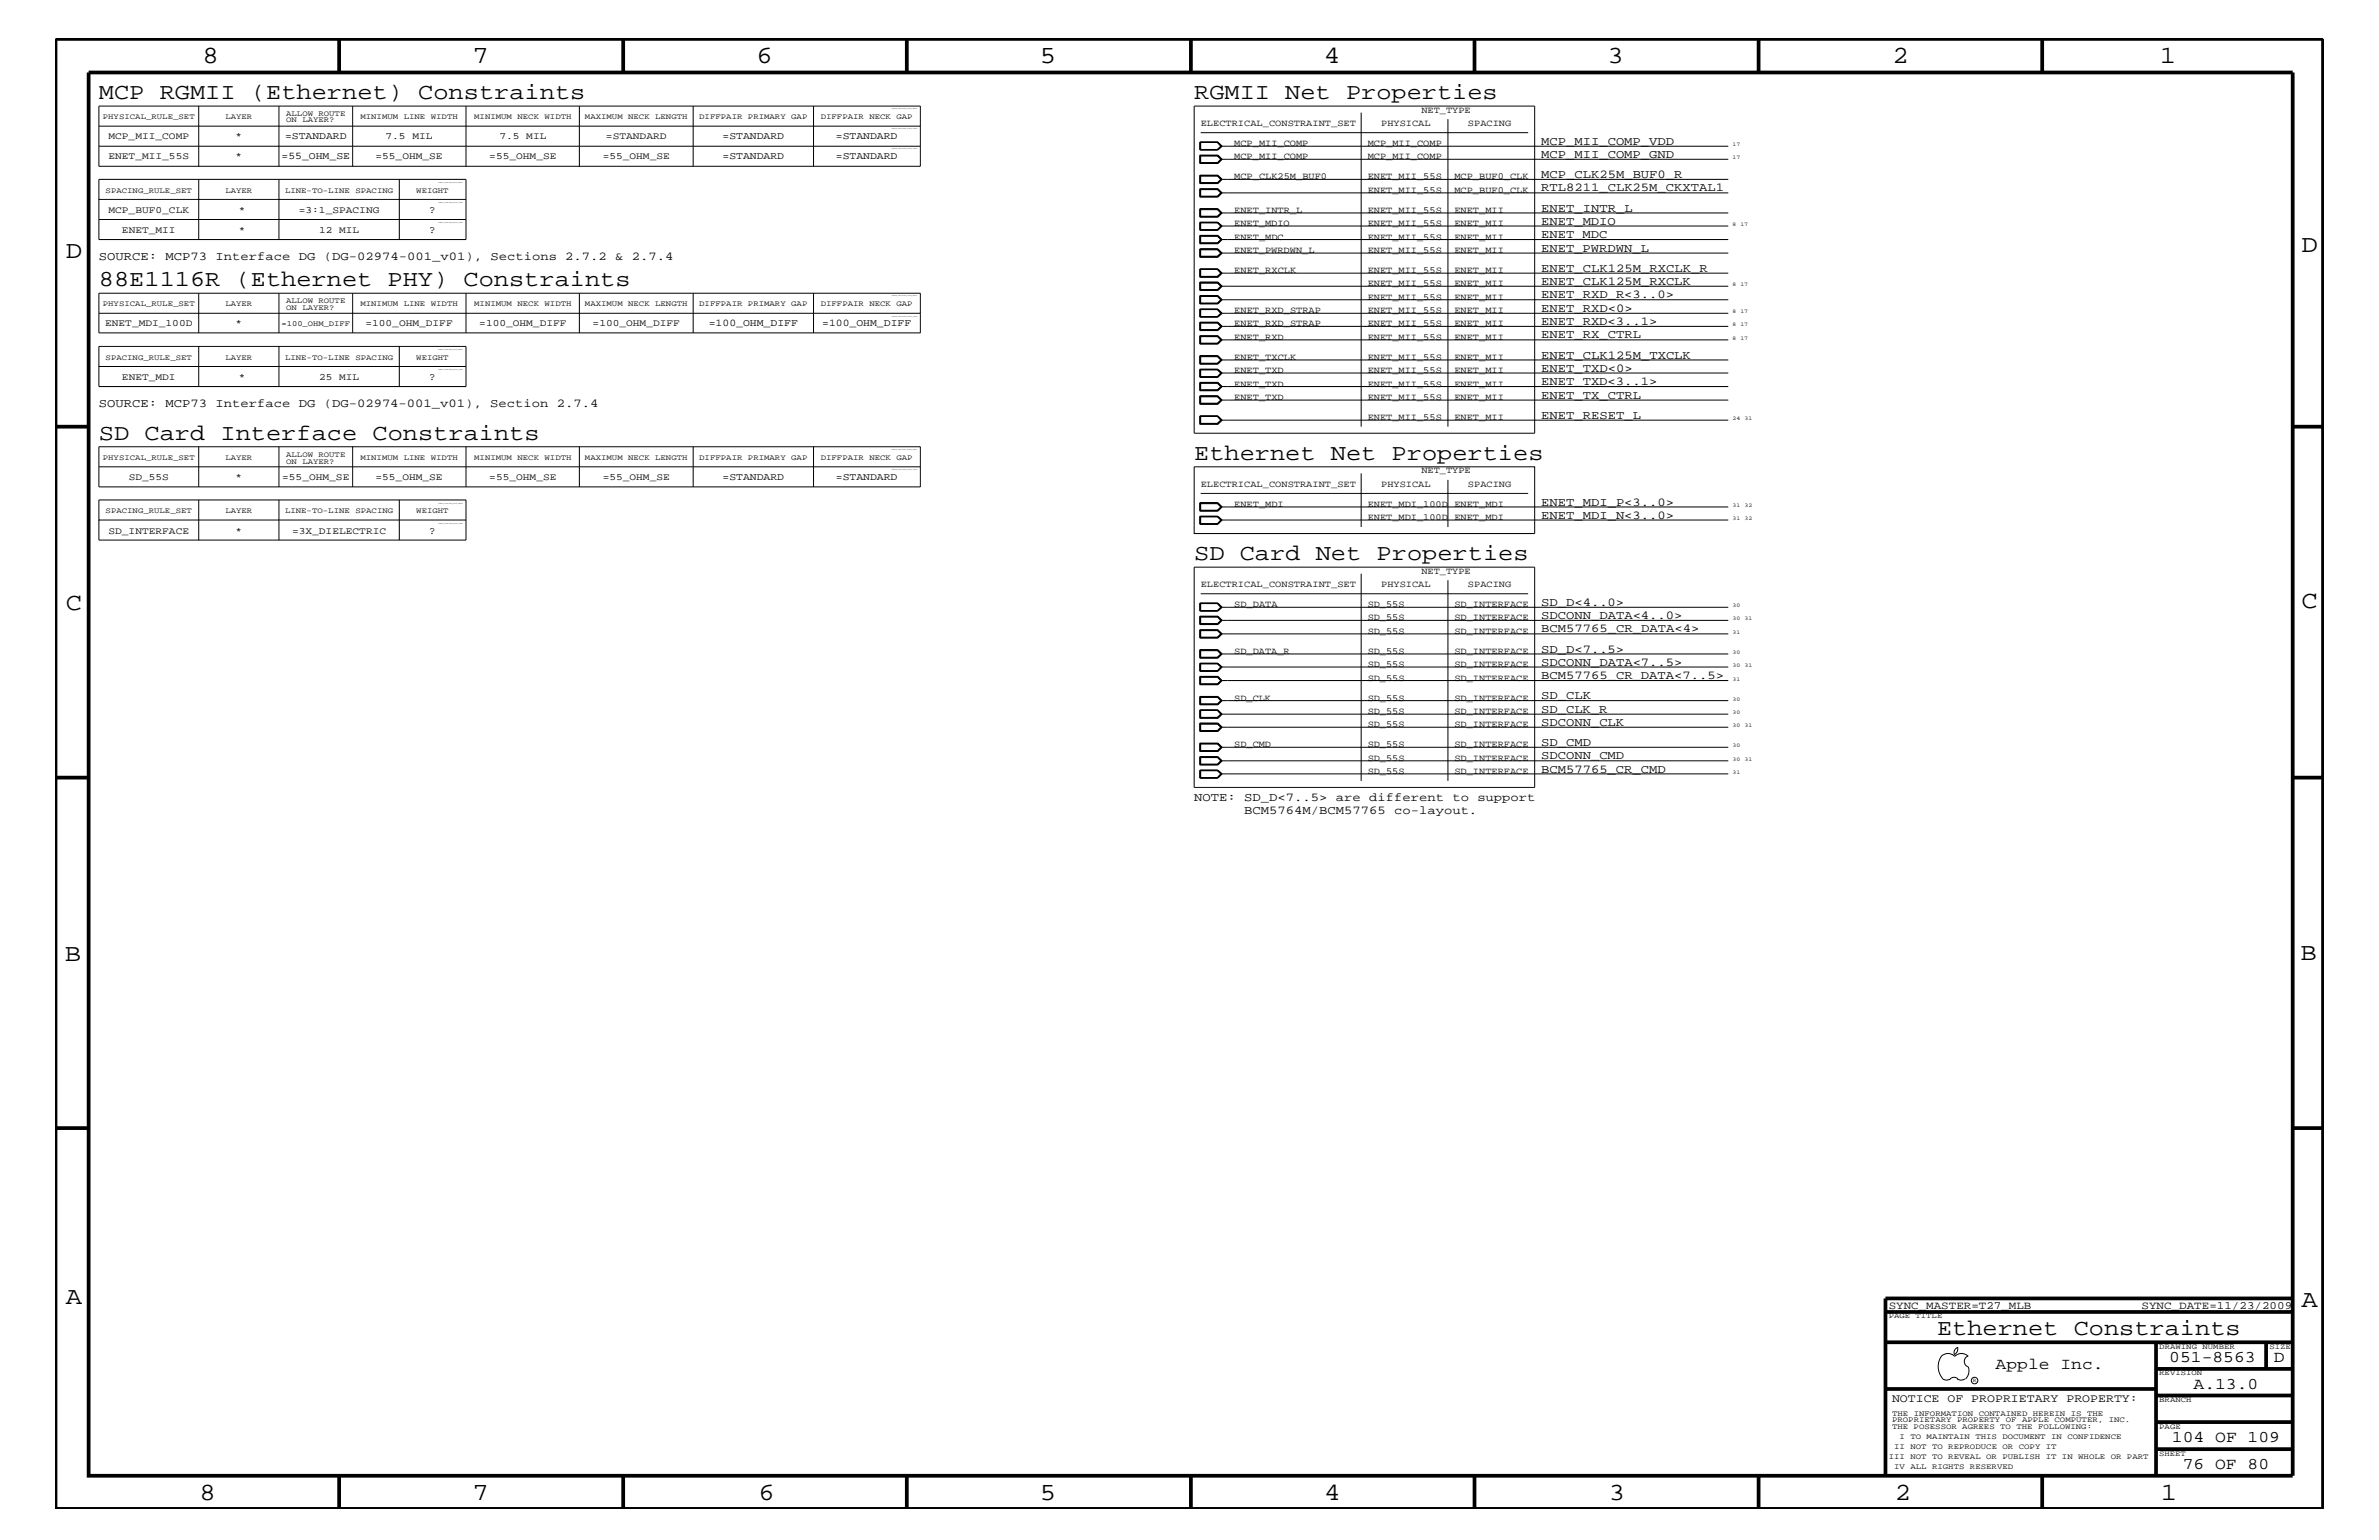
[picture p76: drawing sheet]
<svg xmlns="http://www.w3.org/2000/svg" width="432mm" height="279mm" viewBox="0 0 432 279" stroke-linecap="round" stroke-linejoin="round" font-family="sans-serif">
<defs><g id="words">
<g font-size="4.5">
<text x="36.7" y="11.5">8</text>
<text x="85.8" y="11.5">7</text>
<text x="137.3" y="11.5">6</text>
<text x="188.7" y="11.5">5</text>
<text x="240.3" y="11.5">4</text>
<text x="291.8" y="11.5">3</text>
<text x="343.5" y="11.5">2</text>
<text x="392" y="11.5">1</text>
<text x="11.9" y="46.8">D</text>
<text x="417.7" y="45.7">D</text>
<text x="11.9" y="110.6">C</text>
<text x="417.7" y="110.3">C</text>
<text x="11.8" y="174.3">B</text>
<text x="417.6" y="174.2">B</text>
<text x="11.9" y="236.7">A</text>
<text x="417.7" y="237.1">A</text>
<text x="36.2" y="272.1">8</text>
<text x="85.8" y="272.1">7</text>
<text x="137.7" y="272.1">6</text>
<text x="188.7" y="272.1">5</text>
<text x="240.4" y="272.1">4</text>
<text x="292" y="272.1">3</text>
<text x="343.9" y="272.1">2</text>
<text x="392.2" y="272.1">1</text>
</g>
<g font-size="4.1">
<text x="17.9" y="18">MCP RGMII (Ethernet) Constraints</text>
<text x="216.7" y="18">RGMII Net Properties</text>
<text x="17.9" y="51.9">88E1116R (Ethernet PHY) Constraints</text>
<text x="17.9" y="79.9">SD Card Interface Constraints</text>
<text x="216.7" y="83.5">Ethernet Net Properties</text>
<text x="216.7" y="101.6">SD Card Net Properties</text>
<text x="351.6" y="242.3">Ethernet Constraints</text>
</g>
<g font-size="3">
<text x="362.2" y="248.4">Apple Inc.</text>
<text x="393.7" y="247.1">051-8563</text>
<text x="398.1" y="252">A.13.0</text>
<text x="412.7" y="247.1">D</text>
<text x="394.2" y="261.6">104 OF 109</text>
<text x="396.2" y="266.6">76 OF 80</text>
</g>
<g font-size="2.2">
<text x="279.7" y="26.3">MCP_MII_COMP_VDD</text>
<text x="279.7" y="28.6">MCP_MII_COMP_GND</text>
<text x="279.7" y="34.7">RTL8211_CLK25M_CKXTAL1</text>
<text x="279.7" y="32.3">MCP_CLK25M_BUF0_R</text>
<text x="279.7" y="40.8">ENET_MDIO</text>
<text x="279.7" y="38.4">ENET_INTR_L</text>
<text x="17.9" y="47.1">SOURCE: MCP73 Interface DG (DG-02974-001_v01), Sections 2.7.2 &amp; 2.7.4</text>
<text x="279.7" y="43.2">ENET_MDC</text>
<text x="279.7" y="45.7">ENET_PWRDWN_L</text>
<text x="279.7" y="49.3">ENET_CLK125M_RXCLK_R</text>
<text x="279.7" y="51.7">ENET_CLK125M_RXCLK</text>
<text x="279.7" y="59">ENET_RXD&lt;3..1&gt;</text>
<text x="279.7" y="54.1">ENET_RXD_R&lt;3..0&gt;</text>
<text x="279.7" y="56.6">ENET_RXD&lt;0&gt;</text>
<text x="279.7" y="61.4">ENET_RX_CTRL</text>
<text x="279.7" y="65.1">ENET_CLK125M_TXCLK</text>
<text x="279.7" y="67.5">ENET_TXD&lt;0&gt;</text>
<text x="279.7" y="69.9">ENET_TXD&lt;3..1&gt;</text>
<text x="17.9" y="73.8">SOURCE: MCP73 Interface DG (DG-02974-001_v01), Section 2.7.4</text>
<text x="279.7" y="76">ENET_RESET_L</text>
<text x="279.7" y="72.3">ENET_TX_CTRL</text>
<text x="279.7" y="94.2">ENET_MDI_N&lt;3..0&gt;</text>
<text x="279.7" y="91.7">ENET_MDI_P&lt;3..0&gt;</text>
<text x="279.7" y="112.3">SDCONN_DATA&lt;4..0&gt;</text>
<text x="279.7" y="109.9">SD_D&lt;4..0&gt;</text>
<text x="279.7" y="114.8">BCM57765_CR_DATA&lt;4&gt;</text>
<text x="279.7" y="118.4">SD_D&lt;7..5&gt;</text>
<text x="279.7" y="120.8">SDCONN_DATA&lt;7..5&gt;</text>
<text x="279.7" y="123.2">BCM57765_CR_DATA&lt;7..5&gt;</text>
<text x="279.7" y="126.9">SD_CLK</text>
<text x="279.7" y="131.7">SDCONN_CLK</text>
<text x="279.7" y="129.3">SD_CLK_R</text>
<text x="279.7" y="137.8">SDCONN_CMD</text>
<text x="279.7" y="135.3">SD_CMD</text>
<text x="279.7" y="140.2">BCM57765_CR_CMD</text>
<text x="216.7" y="145.3">NOTE: SD_D&lt;7..5&gt; are different to support</text>
<text x="225.8" y="147.7">BCM5764M/BCM57765 co-layout.</text>
</g>
<text font-size="2.1" x="343.4" y="254.4">NOTICE OF PROPRIETARY PROPERTY:</text>
<g font-size="2">
<text x="342.8" y="237.4">SYNC_MASTER=T27_MLB</text>
<text x="388.7" y="237.4">SYNC_DATE=11/23/2009</text>
</g>
<g font-size="1.9">
<text x="51.1" y="28.9">=55_OHM_SE</text>
<text x="51.7" y="25.3">=STANDARD</text>
<text x="131.1" y="28.9">=STANDARD</text>
<text x="131.1" y="25.3">=STANDARD</text>
<text x="151.7" y="28.9">=STANDARD</text>
<text x="151.7" y="25.3">=STANDARD</text>
<text x="77.9" y="38.6">?</text>
<text x="77.9" y="42.3">?</text>
<text x="128.7" y="59.2">=100_OHM_DIFF</text>
<text x="149.2" y="59.2">=100_OHM_DIFF</text>
<text x="77.9" y="68.9">?</text>
<text x="131.1" y="87.1">=STANDARD</text>
<text x="151.7" y="87.1">=STANDARD</text>
<text x="77.9" y="96.8">?</text>
</g>
<g font-size="1.8">
<text x="19.7" y="28.9">ENET_MII_55S</text>
<text x="19.7" y="25.3">MCP_MII_COMP</text>
<text x="42.8" y="28.9">*</text>
<text x="42.8" y="25.3">*</text>
<text x="68.2" y="28.9">=55_OHM_SE</text>
<text x="70" y="25.3">7.5 MIL</text>
<text x="88.8" y="28.9">=55_OHM_SE</text>
<text x="90.6" y="25.3">7.5 MIL</text>
<text x="109.4" y="28.9">=55_OHM_SE</text>
<text x="110" y="25.3">=STANDARD</text>
<text x="19.7" y="38.6">MCP_BUF0_CLK</text>
<text x="43.3" y="38.6">*</text>
<text x="54.2" y="38.6">=3:1_SPACING</text>
<text x="22.1" y="42.3">ENET_MII</text>
<text x="43.3" y="42.3">*</text>
<text x="57.9" y="42.3">12 MIL</text>
<text x="19.1" y="59.2">ENET_MDI_100D</text>
<text x="42.8" y="59.2">*</text>
<text x="66.3" y="59.2">=100_OHM_DIFF</text>
<text x="87" y="59.2">=100_OHM_DIFF</text>
<text x="107.6" y="59.2">=100_OHM_DIFF</text>
<text x="22.1" y="68.9">ENET_MDI</text>
<text x="43.3" y="68.9">*</text>
<text x="57.9" y="68.9">25 MIL</text>
<text x="23.4" y="87.1">SD_55S</text>
<text x="42.8" y="87.1">*</text>
<text x="51.2" y="87.1">=55_OHM_SE</text>
<text x="68.2" y="87.1">=55_OHM_SE</text>
<text x="88.8" y="87.1">=55_OHM_SE</text>
<text x="109.4" y="87.1">=55_OHM_SE</text>
<text x="19.7" y="96.8">SD_INTERFACE</text>
<text x="42.8" y="96.8">*</text>
<text x="53" y="96.8">=3X_DIELECTRIC</text>
</g>
<g font-size="1.7">
<text x="217.9" y="22.9">ELECTRICAL_CONSTRAINT_SET</text>
<text x="250.7" y="22.9">PHYSICAL</text>
<text x="258" y="20.4">NET_TYPE</text>
<text x="266.4" y="22.9">SPACING</text>
<text x="224" y="26.5">MCP_MII_COMP</text>
<text x="224" y="28.9">MCP_MII_COMP</text>
<text x="248.2" y="26.5">MCP_MII_COMP</text>
<text x="248.2" y="28.9">MCP_MII_COMP</text>
<text x="224" y="32.5">MCP_CLK25M_BUF0</text>
<text x="248.2" y="32.5">ENET_MII_55S</text>
<text x="248.2" y="35">ENET_MII_55S</text>
<text x="264" y="35">MCP_BUF0_CLK</text>
<text x="264" y="32.5">MCP_BUF0_CLK</text>
<text x="224" y="41">ENET_MDIO</text>
<text x="224" y="38.6">ENET_INTR_L</text>
<text x="248.2" y="41">ENET_MII_55S</text>
<text x="248.2" y="38.6">ENET_MII_55S</text>
<text x="264" y="41">ENET_MII</text>
<text x="264" y="38.6">ENET_MII</text>
<text x="224" y="43.5">ENET_MDC</text>
<text x="224" y="45.9">ENET_PWRDWN_L</text>
<text x="248.2" y="43.5">ENET_MII_55S</text>
<text x="248.2" y="45.9">ENET_MII_55S</text>
<text x="264" y="43.5">ENET_MII</text>
<text x="264" y="45.9">ENET_MII</text>
<text x="224" y="49.6">ENET_RXCLK</text>
<text x="248.2" y="51.9">ENET_MII_55S</text>
<text x="248.2" y="49.6">ENET_MII_55S</text>
<text x="264" y="51.9">ENET_MII</text>
<text x="264" y="49.6">ENET_MII</text>
<text x="224" y="59.2">ENET_RXD_STRAP</text>
<text x="224" y="56.8">ENET_RXD_STRAP</text>
<text x="248.2" y="54.4">ENET_MII_55S</text>
<text x="248.2" y="56.8">ENET_MII_55S</text>
<text x="248.2" y="59.2">ENET_MII_55S</text>
<text x="264" y="59.2">ENET_MII</text>
<text x="264" y="54.4">ENET_MII</text>
<text x="264" y="56.8">ENET_MII</text>
<text x="224" y="65.3">ENET_TXCLK</text>
<text x="224" y="61.7">ENET_RXD</text>
<text x="248.2" y="61.7">ENET_MII_55S</text>
<text x="248.2" y="65.3">ENET_MII_55S</text>
<text x="264" y="61.7">ENET_MII</text>
<text x="264" y="65.3">ENET_MII</text>
<text x="224" y="67.7">ENET_TXD</text>
<text x="224" y="70.1">ENET_TXD</text>
<text x="248.2" y="67.7">ENET_MII_55S</text>
<text x="248.2" y="70.1">ENET_MII_55S</text>
<text x="264" y="67.7">ENET_MII</text>
<text x="264" y="70.1">ENET_MII</text>
<text x="224" y="72.6">ENET_TXD</text>
<text x="248.2" y="72.6">ENET_MII_55S</text>
<text x="248.2" y="76.2">ENET_MII_55S</text>
<text x="264" y="72.6">ENET_MII</text>
<text x="264" y="76.2">ENET_MII</text>
<text x="217.9" y="88.3">ELECTRICAL_CONSTRAINT_SET</text>
<text x="250.7" y="88.3">PHYSICAL</text>
<text x="258" y="85.9">NET_TYPE</text>
<text x="266.4" y="88.3">SPACING</text>
<text x="224" y="92">ENET_MDI</text>
<text x="248.2" y="94.3">ENET_MDI_100D</text>
<text x="248.2" y="92">ENET_MDI_100D</text>
<text x="264" y="94.3">ENET_MDI</text>
<text x="264" y="92">ENET_MDI</text>
<text x="217.9" y="106.5">ELECTRICAL_CONSTRAINT_SET</text>
<text x="250.7" y="106.5">PHYSICAL</text>
<text x="258" y="104.1">NET_TYPE</text>
<text x="266.4" y="106.5">SPACING</text>
<text x="224" y="110.2">SD_DATA</text>
<text x="248.2" y="112.6">SD_55S</text>
<text x="248.2" y="110.2">SD_55S</text>
<text x="264" y="112.6">SD_INTERFACE</text>
<text x="264" y="110.2">SD_INTERFACE</text>
<text x="224" y="118.6">SD_DATA_R</text>
<text x="248.2" y="115">SD_55S</text>
<text x="248.2" y="118.6">SD_55S</text>
<text x="264" y="115">SD_INTERFACE</text>
<text x="264" y="118.6">SD_INTERFACE</text>
<text x="248.2" y="121">SD_55S</text>
<text x="248.2" y="123.5">SD_55S</text>
<text x="264" y="121">SD_INTERFACE</text>
<text x="264" y="123.5">SD_INTERFACE</text>
<text x="224" y="127.1">SD_CLK</text>
<text x="248.2" y="127.1">SD_55S</text>
<text x="248.2" y="131.9">SD_55S</text>
<text x="248.2" y="129.6">SD_55S</text>
<text x="264" y="127.1">SD_INTERFACE</text>
<text x="264" y="131.9">SD_INTERFACE</text>
<text x="264" y="129.6">SD_INTERFACE</text>
<text x="224" y="135.6">SD_CMD</text>
<text x="248.2" y="135.6">SD_55S</text>
<text x="264" y="135.6">SD_INTERFACE</text>
<text x="248.2" y="138">SD_55S</text>
<text x="248.2" y="140.4">SD_55S</text>
<text x="264" y="138">SD_INTERFACE</text>
<text x="264" y="140.4">SD_INTERFACE</text>
</g>
<g font-size="1.4">
<text x="18.7" y="21.6">PHYSICAL_RULE_SET</text>
<text x="40.9" y="21.6">LAYER</text>
<text x="51.9" y="21">ALLOW ROUTE</text>
<text x="51.9" y="22.2">ON LAYER?</text>
<text x="65.4" y="21.6">MINIMUM LINE WIDTH</text>
<text x="86.1" y="21.6">MINIMUM NECK WIDTH</text>
<text x="106.2" y="21.6">MAXIMUM NECK LENGTH</text>
<text x="126.9" y="21.6">DIFFPAIR PRIMARY GAP</text>
<text x="149" y="21.6">DIFFPAIR NECK GAP</text>
<text x="19.2" y="35">SPACING_RULE_SET</text>
<text x="40.9" y="35">LAYER</text>
<text x="51.7" y="35">LINE-TO-LINE SPACING</text>
<text x="75.6" y="35">WEIGHT</text>
<text x="18.7" y="55.6">PHYSICAL_RULE_SET</text>
<text x="40.9" y="55.6">LAYER</text>
<text x="51.1" y="59.2">=100_OHM_DIFF</text>
<text x="51.9" y="55">ALLOW ROUTE</text>
<text x="51.9" y="56.2">ON LAYER?</text>
<text x="65.4" y="55.6">MINIMUM LINE WIDTH</text>
<text x="86.1" y="55.6">MINIMUM NECK WIDTH</text>
<text x="106.2" y="55.6">MAXIMUM NECK LENGTH</text>
<text x="126.9" y="55.6">DIFFPAIR PRIMARY GAP</text>
<text x="149" y="55.6">DIFFPAIR NECK GAP</text>
<text x="19.2" y="65.3">SPACING_RULE_SET</text>
<text x="40.9" y="65.3">LAYER</text>
<text x="51.7" y="65.3">LINE-TO-LINE SPACING</text>
<text x="75.6" y="65.3">WEIGHT</text>
<text x="18.7" y="83.5">PHYSICAL_RULE_SET</text>
<text x="40.9" y="83.5">LAYER</text>
<text x="51.9" y="82.8">ALLOW ROUTE</text>
<text x="65.4" y="83.5">MINIMUM LINE WIDTH</text>
<text x="86.1" y="83.5">MINIMUM NECK WIDTH</text>
<text x="106.2" y="83.5">MAXIMUM NECK LENGTH</text>
<text x="126.9" y="83.5">DIFFPAIR PRIMARY GAP</text>
<text x="149" y="83.5">DIFFPAIR NECK GAP</text>
<text x="51.9" y="84.1">ON LAYER?</text>
<text x="19.2" y="93.2">SPACING_RULE_SET</text>
<text x="40.9" y="93.2">LAYER</text>
<text x="51.7" y="93.2">LINE-TO-LINE SPACING</text>
<text x="75.6" y="93.2">WEIGHT</text>
<text x="342.8" y="239.2">PAGE TITLE</text>
<text x="391.9" y="244.7">DRAWING NUMBER</text>
<text x="411.9" y="244.7">SIZE</text>
<text x="391.9" y="249.5">REVISION</text>
<text x="343.4" y="256.8">THE INFORMATION CONTAINED HEREIN IS THE</text>
<text x="391.9" y="254.4">BRANCH</text>
<text x="343.4" y="259.3">THE POSESSOR AGREES TO THE FOLLOWING:</text>
<text x="343.4" y="258">PROPRIETARY PROPERTY OF APPLE COMPUTER, INC.</text>
<text x="343.8" y="262.9">II NOT TO REPRODUCE OR COPY IT</text>
<text x="344.8" y="261.1">I TO MAINTAIN THIS DOCUMENT IN CONFIDENCE</text>
<text x="391.9" y="259.3">PAGE</text>
<text x="342.8" y="264.7">III NOT TO REVEAL OR PUBLISH IT IN WHOLE OR PART</text>
<text x="343.8" y="266.6">IV ALL RIGHTS RESERVED</text>
<text x="391.9" y="264.1">SHEET</text>
</g>
<g font-size="1">
<text x="314.5" y="26.5">17</text>
<text x="314.5" y="28.9">17</text>
<text x="314.5" y="41">8</text>
<text x="315.9" y="41">17</text>
<text x="314.5" y="51.9">8</text>
<text x="315.9" y="51.9">17</text>
<text x="314.5" y="59.2">8</text>
<text x="314.5" y="56.8">8</text>
<text x="315.9" y="59.2">17</text>
<text x="315.9" y="56.8">17</text>
<text x="314.5" y="61.7">8</text>
<text x="315.9" y="61.7">17</text>
<text x="314.5" y="76.2">24</text>
<text x="316.7" y="76.2">31</text>
<text x="314.5" y="94.3">31</text>
<text x="314.5" y="92">31</text>
<text x="316.7" y="94.3">32</text>
<text x="316.7" y="92">32</text>
<text x="314.5" y="112.6">30</text>
<text x="314.5" y="110.2">30</text>
<text x="316.7" y="112.6">31</text>
<text x="314.5" y="115">31</text>
<text x="314.5" y="118.6">30</text>
<text x="314.5" y="121">30</text>
<text x="314.5" y="123.5">31</text>
<text x="316.7" y="121">31</text>
<text x="314.5" y="127.1">30</text>
<text x="314.5" y="131.9">30</text>
<text x="314.5" y="129.6">30</text>
<text x="316.7" y="131.9">31</text>
<text x="314.5" y="135.6">30</text>
<text x="314.5" y="138">30</text>
<text x="314.5" y="140.4">31</text>
<text x="316.7" y="138">31</text>
<text x="358.1" y="250.7">R</text>
</g>
<g font-size=".3">
<text x="161.9" y="23.5">TABLE_PHYSICAL_RULE_ITEM</text>
<text x="161.9" y="19.8">TABLE_PHYSICAL_RULE_HEAD</text>
<text x="161.9" y="27.1">TABLE_PHYSICAL_RULE_ITEM</text>
<text x="79.6" y="33.1">TABLE_SPACING_RULE_HEAD</text>
<text x="79.6" y="36.8">TABLE_SPACING_RULE_ITEM</text>
<text x="79.6" y="40.4">TABLE_SPACING_RULE_ITEM</text>
<text x="161.9" y="53.8">TABLE_PHYSICAL_RULE_HEAD</text>
<text x="161.9" y="57.4">TABLE_PHYSICAL_RULE_ITEM</text>
<text x="79.6" y="63.4">TABLE_SPACING_RULE_HEAD</text>
<text x="79.6" y="67.1">TABLE_SPACING_RULE_ITEM</text>
<text x="161.9" y="81.6">TABLE_PHYSICAL_RULE_HEAD</text>
<text x="161.9" y="85.3">TABLE_PHYSICAL_RULE_ITEM</text>
<text x="79.6" y="91.4">TABLE_SPACING_RULE_HEAD</text>
<text x="79.6" y="95">TABLE_SPACING_RULE_ITEM</text>
</g>
</g></defs>
<g fill="none" stroke="#000" stroke-width=".18">
<path d="M17.9 19.2h149.1v11h-149.1zM36.1 19.2v11M50.6 19.2v11M64 19.2v11M84.6 19.2v11M105.2 19.2v11M125.8 19.2v11M147.7 19.2v11M216.7 19.2h61.9v59.4h-61.9zM17.9 36.2v7.3h66.7v-11h-66.7v3.7h66.7M17.9 26.5h149.1M17.9 39.8h66.7"/>
<path d="M17.9 22.9h149.1M36.1 32.5v11M50.6 32.5v11M72.5 32.5v11M217.8 25.8h3.3l.7 .7-.7 .7h-3.3zM217.8 28.1h3.3l.7 .8-.7 .8h-3.3zM217.8 31.8h3.3l.7 .7-.7 .8h-3.3zM217.8 34.2h3.3l.7 .8-.7 .8h-3.3zM217.8 37.9h3.3l.7 .7-.7 .8h-3.3zM217.8 25.8v1.4M217.8 37.9v1.4h3.2M217.8 38h3.2l.7 .6-.7 .7"/>
<path d="M217.8 27.1h3.2M217.8 25.9h3.2M217.9 25.9v1.2M217.9 28.3h3.1l.6 .6-.6 .6h-3.1zM217.9 31.9h3.1l.6 .6-.6 .6h-3.1zM217.9 34.4h3.1l.6 .6-.6 .6h-3.1zM217.9 38h3.1l.6 .6-.6 .6h-3.1zM217.9 24.1h59.5M221 28.2h-3.2v1.5M221 31.9h-3.2v1.3h3.2M221 34.3h-3.2v1.4h3.2M221 37.9l.7 .7-.7 .7"/>
<path d="M221 34.3l.7 .7-.7 .7M221 31.9l.7 .6-.7 .7M221 28.2l.7 .7-.7 .7h-3.2M221 28.2l.7 .7-.7 .8M221 25.9l.7 .6-.7 .6M221 25.8l.7 .7-.7 .7M221 25.9l.6 .6M221.6 38.6h92.1M221.6 35h92.1M221.6 32.5h92.1M221.6 28.9h92.1M221.6 26.5l-.6 .6"/>
<path d="M221.6 26.5h92.1M247.1 20.4v57M262.8 21.6v55.8M17.9 56.8h149.1M17.9 53.2h149.1v7.2h-149.1zM36.1 53.2v7.2M50.6 53.2v7.2M64 53.2v7.2M84.6 53.2v7.2M105.2 53.2v7.2M125.8 53.2v7.2M147.7 53.2v7.2"/>
<path d="M217.8 40.3h3.3l.7 .7-.7 .8h-3.3zM217.8 42.7h3.3l.7 .8-.7 .7h-3.3zM217.8 45.2h3.3l.7 .7-.7 .8h-3.3zM217.8 48.8h3.3l.7 .8-.7 .7h-3.3zM217.8 51.2h3.3l.7 .7-.7 .8h-3.3zM217.8 53.6h3.3l.7 .8-.7 .7h-3.3zM217.8 56.1h3.3l.7 .7-.7 .7h-3.3zM217.8 58.4h3.3l.7 .8-.7 .8h-3.3zM217.8 40.3v1.5M217.8 45.2v1.4h3.2l.7-.7-.7-.7M217.8 48.8v1.4h3.2l.7-.6-.7-.8M217.8 52.7v-1.4h3.2l.7 .6-.7 .8"/>
<path d="M217.8 56.1v1.4M217.8 57.4h3.2M217.8 56.2h3.2M217.8 51.3h3.2M217.8 50.2h3.2M217.8 48.9h3.2M217.8 46.5h3.2M217.8 45.2h3.2l.7 .7-.7 .6M217.8 41.7h3.2M217.8 40.4h3.2M217.9 40.4v1.3M217.9 42.9h3.1l.6 .6-.6 .6h-3.1z"/>
<path d="M217.9 48.9v1.3M217.9 51.3v1.2h3.1l.6-.6M217.9 53.8h3.1l.6 .6-.6 .6h-3.1zM217.9 56.2v1.2M217.9 58.6h3.1l.6 .6-.6 .6h-3.1zM221 42.8h-3.2v1.3h3.2M221 53.7h-3.2v1.4h3.2M221 58.5h-3.2v1.4h3.2M221 58.5l.7 .7-.7 .7M221 56.2l.7 .6-.7 .6M221 56.1l.7 .7-.7 .7M221 56.2l.6 .6"/>
<path d="M221 53.7l.7 .7-.7 .7M221 51.3l.7 .6-.7 .7h-3.2M221 51.3l.6 .6M221 48.9l.7 .7-.7 .6M221 48.9l.6 .7M221 42.8l.7 .7-.7 .6M221 40.4l.7 .6-.7 .7M221 40.3l.7 .7-.7 .8M221 40.4l.6 .6M221.6 45.9l-.6-.6h-3.1v1.2M221.6 59.2h92.1M221.6 56.8l-.6 .6"/>
<path d="M221.6 56.8h92.1M221.6 54.4h92.1M221.6 51.9h92.1M221.6 49.6l-.6 .6M221.6 49.6h92.1M221.6 45.9l-.6 .6M221.6 45.9h92.1M221.6 43.5h92.1M221.6 41l-.6 .7M221.6 41h92.1M17.9 66.5v3.6h66.7v-7.2h-66.7v3.6h66.7M36.1 62.9v7.2"/>
<path d="M50.6 62.9v7.2M72.5 62.9v7.2M217.8 60.9h3.3l.7 .8-.7 .7h-3.3zM217.8 64.5h3.3l.7 .8-.7 .8h-3.3zM217.8 67h3.3l.7 .7-.7 .7h-3.3zM217.8 69.4h3.3l.7 .7-.7 .8h-3.3zM217.8 71.8h3.3l.7 .8-.7 .7h-3.3zM217.8 75.5h3.3l.7 .7-.7 .8h-3.3zM217.8 64.5v1.5h3.2M217.8 67v1.4M217.8 71.8v1.5h3.2l.7-.7-.7-.8M217.8 75.5v1.4h3.2l.7-.7-.7-.7"/>
<path d="M217.8 76.8h3.2M217.8 75.6h3.2M217.8 73.2h3.2M217.8 71.9h3.2l.7 .7-.7 .6M217.8 68.4h3.2M217.8 67.1h3.2M217.8 64.6h3.2l.7 .7-.7 .7M217.9 61.1h3.1l.6 .6-.6 .6h-3.1zM217.9 64.7h3.1l.6 .6-.6 .6h-3.1zM217.9 67.1v1.3M217.9 69.5h3.1l.6 .6-.6 .6h-3.1zM217.9 75.6v1.2"/>
<path d="M221 61h-3.2v1.3h3.2M221 69.5h-3.2v1.3h3.2M221 75.6l.7 .6-.7 .6M221 75.6l.6 .6M221 69.5l.7 .6-.7 .7M221 67.1l.7 .6-.7 .7M221 67l.7 .7-.7 .7M221 67.1l.6 .6M221 64.5l.7 .8-.7 .7M221 61l.7 .7-.7 .6M221.6 72.6l-.6-.6h-3.1v1.2M221.6 76.2l-.6 .6"/>
<path d="M221.6 76.2h92.1M221.6 70.1h92.1M221.6 72.6l-.6 .6M221.6 72.6h92.1M221.6 67.7l-.6 .7M221.6 67.7h92.1M221.6 65.3h92.1M221.6 61.7h92.1M17.9 94.3v3.7h66.7v-7.3h-66.7v3.6h66.7M17.9 81.1h149.1v7.2h-149.1zM17.9 84.7h149.1M36.1 81.1v7.2"/>
<path d="M36.1 90.7v7.3M50.6 81.1v7.2M50.6 90.7v7.3M64 81.1v7.2M72.5 90.7v7.3M84.6 81.1v7.2M105.2 81.1v7.2M125.8 81.1v7.2M147.7 81.1v7.2M216.7 84.7h61.9v12.1h-61.9zM217.8 91.2h3.3l.7 .8-.7 .7h-3.3zM217.8 93.7h3.3l.7 .6-.7 .8h-3.3z"/>
<path d="M217.8 91.3h3.2l.7 .7-.7 .7M217.8 91.2v1.5h3.2M217.8 93.7v1.4M217.8 95h3.2M217.8 93.8h3.2M217.9 91.4h3.1l.6 .6-.6 .6h-3.1zM217.9 93.8v1.2M217.9 89.5h59.5M221 91.2l.7 .8-.7 .7M221 93.8l.7 .5-.7 .7M221 93.7l.7 .6-.7 .8M221 93.8l.6 .5"/>
<path d="M221.6 92h92.1M221.6 94.3l-.6 .7M221.6 94.3h92.1M247.1 85.9v9.7M262.8 87.1v8.5M216.7 102.9h61.9v40h-61.9zM217.8 109.4h3.3l.7 .8-.7 .7h-3.3zM217.8 111.8h3.3l.7 .8-.7 .7h-3.3zM217.8 114.2h3.3l.7 .8-.7 .8h-3.3zM217.8 117.9h3.3l.7 .7-.7 .8h-3.3zM217.8 109.4v1.5M217.8 117.9v1.4h3.2"/>
<path d="M217.8 118h3.2l.7 .6-.7 .7M217.8 110.8h3.2M217.8 109.5h3.2M217.9 109.5v1.3M217.9 112h3.1l.6 .6-.6 .5h-3.1zM217.9 114.4h3.1l.6 .6-.6 .6h-3.1zM217.9 118.1h3.1l.6 .5-.6 .6h-3.1zM217.9 107.7h59.5M221 111.9h-3.2v1.3h3.2M221 114.3h-3.2v1.4h3.2M221 117.9l.7 .7-.7 .7M221 109.5l.7 .7-.7 .6"/>
<path d="M221 109.4l.7 .8-.7 .7M221 109.5l.6 .7M221 111.9l.7 .7-.7 .6M221 114.3l.7 .7-.7 .7M221.6 118.6h92.1M221.6 110.2l-.6 .6M221.6 110.2h92.1M221.6 112.6h92.1M221.6 115h92.1M247.1 104.1v37.6M262.8 105.3v36.4M217.8 120.3h3.3l.7 .7-.7 .8h-3.3z"/>
<path d="M217.8 122.7h3.3l.7 .8-.7 .7h-3.3zM217.8 126.4h3.3l.7 .7-.7 .8h-3.3zM217.8 128.8h3.3l.7 .8-.7 .7h-3.3zM217.8 131.2h3.3l.7 .7-.7 .8h-3.3zM217.8 134.8h3.3l.7 .8-.7 .7h-3.3zM217.8 137.3h3.3l.7 .7-.7 .8h-3.3zM217.8 139.7h3.3l.7 .7-.7 .8h-3.3zM217.8 120.3v1.5M217.8 128.8v1.4h3.2l.7-.6-.7-.8M217.8 132.7v-1.4h3.2l.7 .6-.7 .8M217.8 139.7v1.5M217.8 121.7h3.2"/>
<path d="M217.8 120.4h3.2M217.8 130.2h3.2M217.8 128.9h3.2M217.8 131.3h3.2M217.8 139.8h3.2M217.9 120.4v1.3M217.9 122.9h3.1l.6 .6-.6 .6h-3.1zM217.9 126.5h3.1l.6 .6-.6 .6h-3.1zM217.9 128.9v1.3M217.9 131.3v1.2h3.1l.6-.6M217.9 135h3.1l.6 .6-.6 .6h-3.1zM217.9 137.4h3.1l.6 .6-.6 .6h-3.1z"/>
<path d="M217.9 139.8v1.3M221 122.8h-3.2v1.3h3.2M221 126.4h-3.2v1.4h3.2M221 134.9h-3.2v1.4M221 137.4h-3.2v1.3h3.2M221 134.9l.7 .7-.7 .7h-3.2M221 134.9l.7 .7-.7 .7M221 126.4l.7 .7-.7 .7M221 120.4l.7 .6-.7 .7M221 120.3l.7 .7-.7 .8M221 120.4l.6 .6M221 128.9l.7 .7-.7 .6"/>
<path d="M221 128.9l.6 .7M221 131.3l.7 .6-.7 .7h-3.2M221 131.3l.6 .6M221 122.8l.7 .7-.7 .6M221 139.8l.7 .6-.7 .7M221 139.7l.7 .7-.7 .8M221 139.8l.6 .6M221 137.4l.7 .6-.7 .7M221.6 135.6h92.1M221.6 127.1h92.1M221.6 121l-.6 .7M221.6 121h92.1"/>
<path d="M221.6 129.6l-.6 .6M221.6 129.6h92.1M221.6 131.9h92.1M221.6 123.5h92.1M221.6 138h92.1M217.8 141.1h3.2M221.6 140.4l-.6 .7M221.6 140.4h92.1M352.3 246.1a1.69 1.69 0 0 1 2.5 0 1.72 1.72 0 0 1 2.4 0M352.4 246a3.2 3.2 0 0 0 .4 4.3l.8 .1 .4-.2M354 250.2l.7-.3 .7 .3M355.2 250.2l.7 .2 .7-.2"/>
<path d="M355.3 244.4v.3a1.18 1.18 0 0 1-.6 1.1M355.4 244.4a.99 .99 0 0 0-.6 1.4M357.2 246a1.04 1.04 0 0 0-.7 1 1.04 1.04 0 0 0 .7 1M357.3 248l.1 .7a2.11 2.11 0 0 1-.6 1.5"/>
<circle cx="358.4" cy="250.5" r=".59"/>
</g>
<g fill="none" stroke="#000" stroke-width=".68" stroke-linecap="butt">
<path d="M10.1 7.1h411.5v266.7h-411.5zM16.1 13.2h400v254.5h-400zM61.6 7.1v6.1M113.1 7.1v6.1M164.6 7.1v6.1M216.2 7.1v6.1M267.6 7.1v6.1M319.2 7.1v6.1M370.7 7.1v6.1M10.1 77.4h6M416.1 77.4h5.5M10.1 141.1h6"/>
<path d="M416.1 141.1h5.5M10.1 204.7h6M416.1 204.7h5.5M342.2 238h73.9M416.1 235.6h-73.9v32.1M342.2 243.5h73.9M342.2 252h49.1M391.3 243.5v24.2M391.3 258h24.8M391.3 253.2h24.8M391.3 248.4h24.8M411.3 243.5v4.9"/>
<path d="M61.6 267.7v6.1M113.1 267.7v6.1M164.6 267.7v6.1M216.2 268v5.8M267.6 267.7v6.1M319.2 267.7v6.1M370.7 267.7v6.1M391.3 262.9h24.8"/>
</g>
<use href="#words"/>
</svg>
